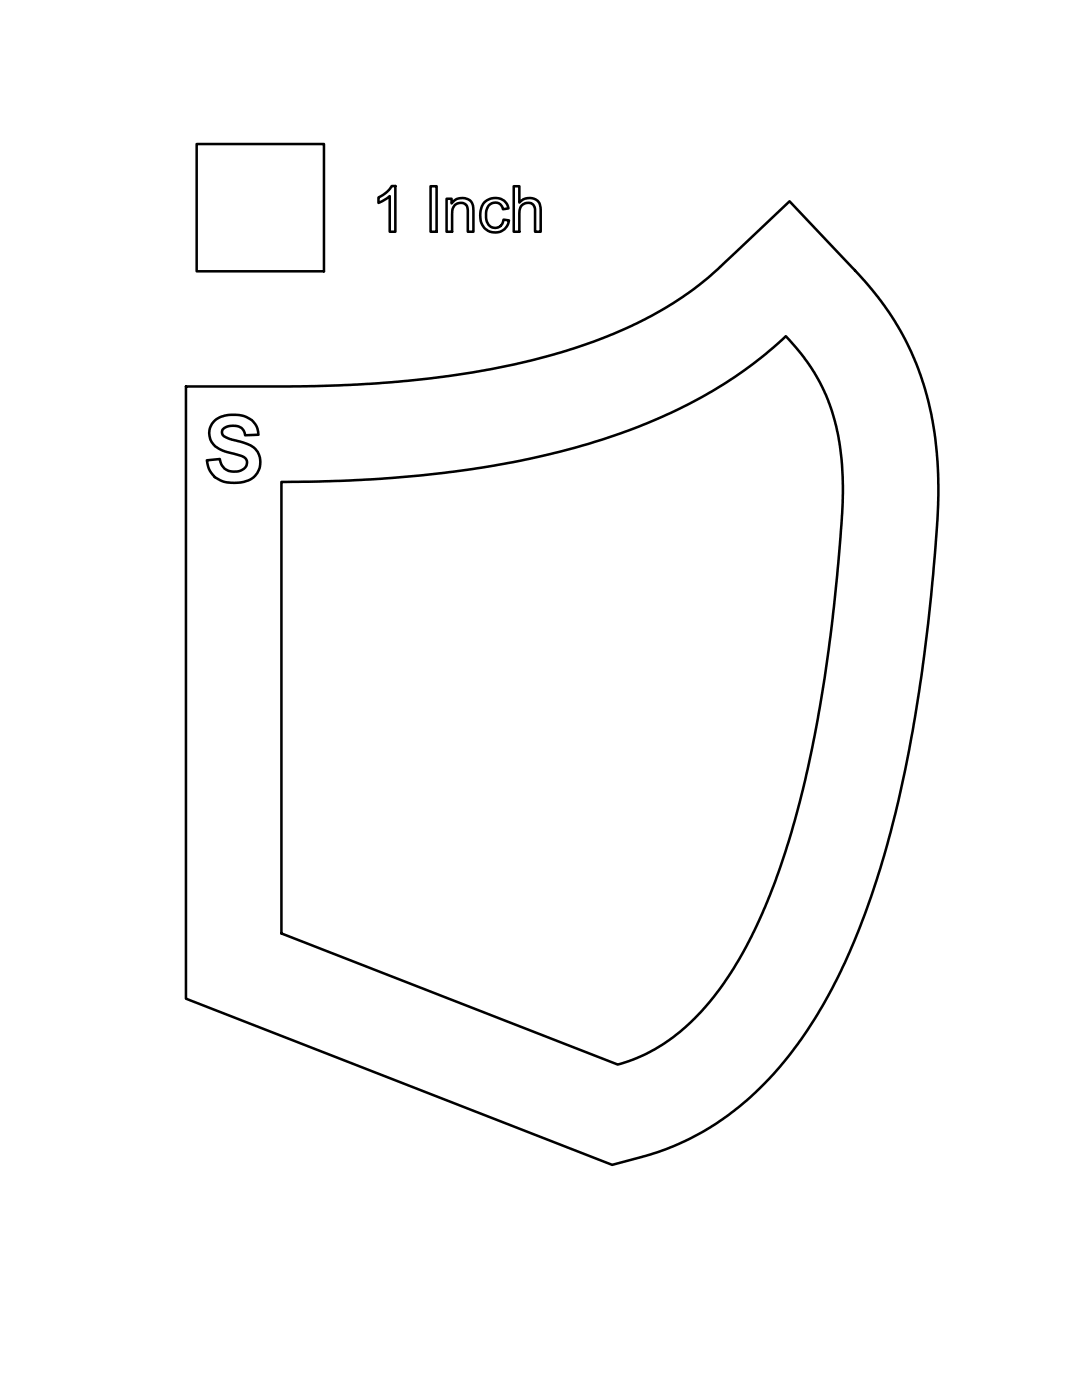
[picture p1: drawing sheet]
<svg xmlns="http://www.w3.org/2000/svg" width="216mm" height="279mm" viewBox="0 0 216 279" stroke-linecap="round" stroke-linejoin="round" font-family="sans-serif">
<!-- layer: Visible -->
<path d="M39.2 28.7h25.4v25.4h-25.4zM75.5 39.4l1.5-.9 1.2-1.4h.7v9.1h-1.1v-7.1l-.7 .5-1.6 .9zM85.9 37.2h1.2v9h-1.2zM89.1 39.7h1v.9l.9-.8 .9-.3 .9 .1 .6 .2 .6 .4 .3 .7 .1 .6 .1 4.7h-1.2v-4.7a1.56 1.56 0 0 0-1.6-1 1.56 1.56 0 0 0-1.4 1.2l-.1 4.5h-1.1zM102.5 37.2h1.1v3.2l.8-.6 .5-.2 1-.1 .8 .2a2.08 2.08 0 0 1 1.2 2.4v4.1h-1.1l-.1-4.9a1.66 1.66 0 0 0-2.1-.7 1.66 1.66 0 0 0-1 1.9v3.7h-1.1zM96.6 40.4l.4-.3a2.74 2.74 0 0 1 4.5 1.5l-1.1 .2-.5-.9a1.59 1.59 0 0 0-1.8-.3l-.6 .4-.5 1.2 .1 1.9 .5 .9 .8 .4h1l.8-.7 .3-.9 1.1 .2-.5 1.3-.5 .5-.6 .4-1.2 .2-1-.2-.5-.2a4 4 0 0 1-.7-5.6zM37.1 77.1h20.7l10.2-.2 11.4-.7 10.1-1.1 8.2-1.4 5.2-1 9.2-2.4 9-3.1 7.6-3.5a63.5 63.5 0 0 0 15.8-11.2l13-12.3 15 15.9 2.7 3.1 2 2.9 3.3 5.5 2.3 4.9 1.9 5.5 1.4 5.9 .8 6.6 .3 6.3-.2 7.1-.8 10.7a306.9 306.9 0 0 1-9.8 56.2 130.5 130.5 0 0 1-12.6 30.4l-2.7 4.3-2.9 4.2a56.7 56.7 0 0 1-28.9 20.8l-7.1 2-85.1-33.2zM42.7 84.1l1.3-.9 1.2-.3 2.2-.1 1.5 .3a3.9 3.9 0 0 1 2.7 3.7l-2.7 .1-.2-.7a1.78 1.78 0 0 0-1.1-1.1l-1.6-.1-1.1 .3-.5 .5-.1 .5 .1 .5 .3 .3 .9 .4 3 .8 2 1 .8 .9 .5 1.1-.1 2-.8 1.6-1.4 1-1.6 .4-1.3 .1-1.3-.1-1.2-.3a4.7 4.7 0 0 1-2.9-4.1l2.6-.3 .3 1 .6 .9 1.2 .6 1.7-.1 .9-.4 .5-.5 .2-1.2-.7-.7-4.7-1.5a3.5 3.5 0 0 1-1.2-5.6zM56.2 96.2l13.8-.3 13.9-1 12.1-1.6 6.2-1 6-1.3a112.9 112.9 0 0 0 39.2-16.3 77.5 77.5 0 0 0 9.4-7.6l2.9 3.4 1.8 2.3 1.7 2.8 1.5 3.1 1.2 3.2 1 3.2 .6 3.2 .4 3.5 .3 6.7-.5 8.8-1.6 16.1-2 14.4a190.2 190.2 0 0 1-10.8 41.7l-2.8 6.3-3.3 6.1-3.1 4.9-3.9 4.8-4.2 4.1-4 2.9-4.2 2.3-2.3 .9-2.2 .6-67.1-26.1z" fill="none" stroke="#000" stroke-width=".51"/>
</svg>
